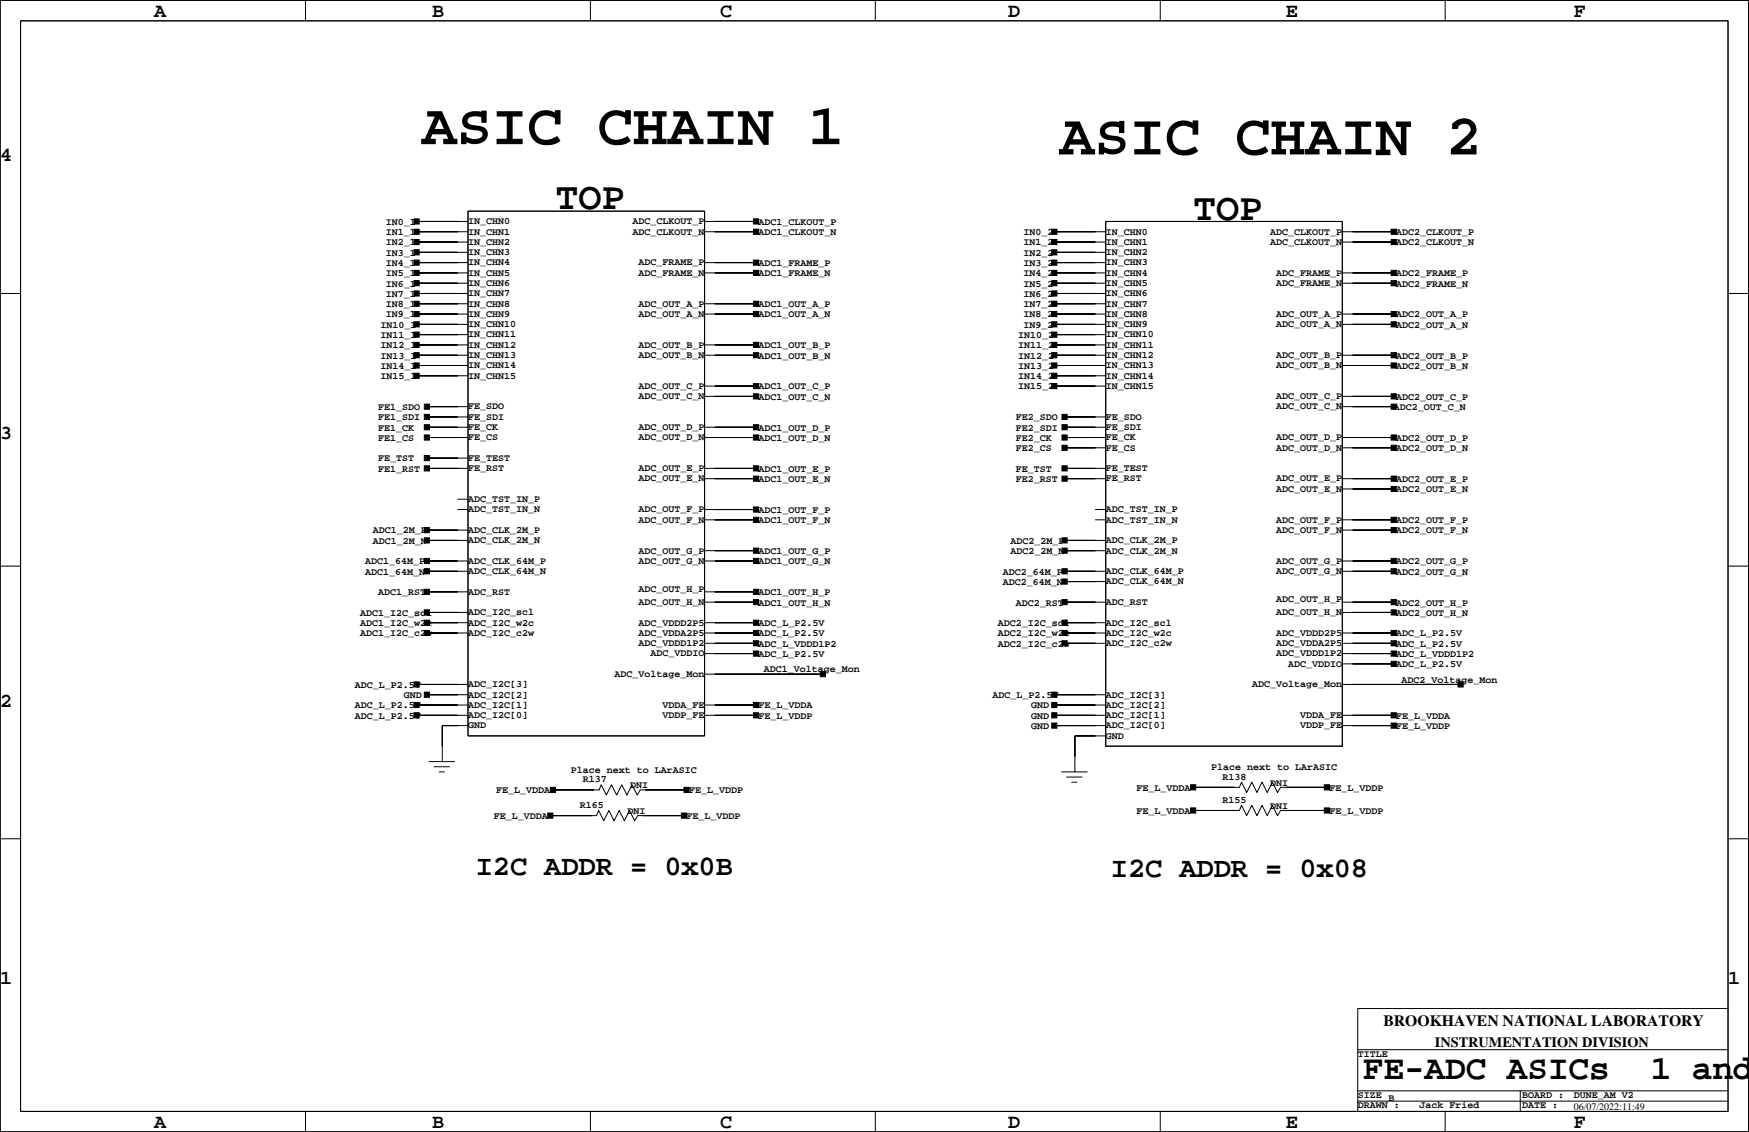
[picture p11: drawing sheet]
<svg xmlns="http://www.w3.org/2000/svg" width="432mm" height="279mm" viewBox="0 0 432 279" stroke-linecap="round" stroke-linejoin="round" font-family="sans-serif">
<defs><g id="words">
<g font-size="14.5">
<text x="104.1" y="35.6">ASIC CHAIN 1</text>
<text x="261.6" y="38.1">ASIC CHAIN 2</text>
</g>
<g font-size="9.5">
<text x="137.1" y="51.7">TOP</text>
<text x="294.6" y="54.2">TOP</text>
</g>
<g font-size="8.5">
<text x="336.5" y="266.3">FE-ADC ASICs</text>
<text x="407.6" y="266.3">1 and</text>
</g>
<g font-size="7.1">
<text x="117.4" y="215.9">I2C ADDR = 0x0B</text>
<text x="274.3" y="216.6">I2C ADDR = 0x08</text>
</g>
<g font-size="4.9">
<text x="38.1" y="4.3">A</text>
<text x="106.7" y="4.3">B</text>
<text x="177.8" y="4.3">C</text>
<text x="248.9" y="4.3">D</text>
<text x="317.4" y="4.3">E</text>
<text x="388.5" y="4.3">F</text>
<text x="0" y="39.8">4</text>
<text x="0" y="108.4">3</text>
<text x="0" y="174.4">2</text>
<text x="0" y="243">1</text>
<text x="426.6" y="243">1</text>
<text x="38.1" y="278.5">A</text>
<text x="106.7" y="278.5">B</text>
<text x="177.8" y="278.5">C</text>
<text x="248.9" y="278.5">D</text>
<text x="317.4" y="278.5">E</text>
<text x="388.5" y="278.5">F</text>
</g>
<text font-size="3.9" x="341.6" y="253.3">BROOKHAVEN NATIONAL LABORATORY</text>
<text font-size="3.5" x="354.2" y="258.5">INSTRUMENTATION DIVISION</text>
<g font-size="2.5">
<text x="95.2" y="55.5">IN0_1</text>
<text x="95.2" y="58">IN1_1</text>
<text x="115.5" y="57.9">IN_CHN1</text>
<text x="115.5" y="55.4">IN_CHN0</text>
<text x="156.2" y="57.9">ADC_CLKOUT_N</text>
<text x="156.2" y="55.4">ADC_CLKOUT_P</text>
<text x="187.3" y="55.5">ADC1_CLKOUT_P</text>
<text x="187.3" y="58">ADC1_CLKOUT_N</text>
<text x="252.7" y="58">IN0_2</text>
<text x="273" y="57.9">IN_CHN0</text>
<text x="313.6" y="57.9">ADC_CLKOUT_P</text>
<text x="344.7" y="58">ADC2_CLKOUT_P</text>
<text x="95.2" y="60.6">IN2_1</text>
<text x="95.2" y="65.6">IN4_1</text>
<text x="95.2" y="63.1">IN3_1</text>
<text x="115.5" y="65.5">IN_CHN4</text>
<text x="115.5" y="60.4">IN_CHN2</text>
<text x="115.5" y="63">IN_CHN3</text>
<text x="157.7" y="65.5">ADC_FRAME_P</text>
<text x="187.3" y="65.6">ADC1_FRAME_P</text>
<text x="252.7" y="63.1">IN2_2</text>
<text x="252.7" y="60.6">IN1_2</text>
<text x="252.7" y="65.6">IN3_2</text>
<text x="273" y="63">IN_CHN2</text>
<text x="273" y="65.5">IN_CHN3</text>
<text x="273" y="60.4">IN_CHN1</text>
<text x="313.6" y="60.4">ADC_CLKOUT_N</text>
<text x="344.7" y="60.6">ADC2_CLKOUT_N</text>
<text x="95.2" y="70.7">IN6_1</text>
<text x="95.2" y="68.2">IN5_1</text>
<text x="115.5" y="68.1">IN_CHN5</text>
<text x="115.5" y="70.6">IN_CHN6</text>
<text x="157.7" y="68.1">ADC_FRAME_N</text>
<text x="187.3" y="68.2">ADC1_FRAME_N</text>
<text x="252.7" y="70.7">IN5_2</text>
<text x="252.7" y="68.2">IN4_2</text>
<text x="273" y="70.6">IN_CHN5</text>
<text x="273" y="68.1">IN_CHN4</text>
<text x="315.1" y="70.6">ADC_FRAME_N</text>
<text x="315.1" y="68.1">ADC_FRAME_P</text>
<text x="344.7" y="68.2">ADC2_FRAME_P</text>
<text x="344.7" y="70.7">ADC2_FRAME_N</text>
<text x="95.2" y="75.8">IN8_1</text>
<text x="95.2" y="73.3">IN7_1</text>
<text x="115.5" y="73.1">IN_CHN7</text>
<text x="115.5" y="75.7">IN_CHN8</text>
<text x="157.7" y="75.7">ADC_OUT_A_P</text>
<text x="187.3" y="75.8">ADC1_OUT_A_P</text>
<text x="252.7" y="73.3">IN6_2</text>
<text x="252.7" y="75.8">IN7_2</text>
<text x="273" y="75.7">IN_CHN7</text>
<text x="273" y="73.1">IN_CHN6</text>
<text x="94" y="83.4">IN11_1</text>
<text x="94" y="80.9">IN10_1</text>
<text x="95.2" y="78.3">IN9_1</text>
<text x="115.5" y="78.2">IN_CHN9</text>
<text x="115.5" y="83.3">IN_CHN11</text>
<text x="115.5" y="80.7">IN_CHN10</text>
<text x="157.7" y="78.2">ADC_OUT_A_N</text>
<text x="187.3" y="78.3">ADC1_OUT_A_N</text>
<text x="251.4" y="83.4">IN10_2</text>
<text x="252.7" y="80.9">IN9_2</text>
<text x="252.7" y="78.3">IN8_2</text>
<text x="273" y="80.7">IN_CHN9</text>
<text x="273" y="83.3">IN_CHN10</text>
<text x="273" y="78.2">IN_CHN8</text>
<text x="315.1" y="80.7">ADC_OUT_A_N</text>
<text x="315.1" y="78.2">ADC_OUT_A_P</text>
<text x="344.7" y="78.3">ADC2_OUT_A_P</text>
<text x="344.7" y="80.9">ADC2_OUT_A_N</text>
<text x="94" y="88.5">IN13_1</text>
<text x="94" y="86">IN12_1</text>
<text x="115.5" y="85.8">IN_CHN12</text>
<text x="115.5" y="88.4">IN_CHN13</text>
<text x="157.7" y="88.4">ADC_OUT_B_N</text>
<text x="157.7" y="85.8">ADC_OUT_B_P</text>
<text x="187.3" y="86">ADC1_OUT_B_P</text>
<text x="187.3" y="88.5">ADC1_OUT_B_N</text>
<text x="251.4" y="88.5">IN12_2</text>
<text x="251.4" y="86">IN11_2</text>
<text x="273" y="88.4">IN_CHN12</text>
<text x="273" y="85.8">IN_CHN11</text>
<text x="315.1" y="88.4">ADC_OUT_B_P</text>
<text x="344.7" y="88.5">ADC2_OUT_B_P</text>
<text x="94" y="91">IN14_1</text>
<text x="94" y="93.6">IN15_1</text>
<text x="115.5" y="93.4">IN_CHN15</text>
<text x="115.5" y="90.9">IN_CHN14</text>
<text x="157.7" y="96">ADC_OUT_C_P</text>
<text x="251.4" y="93.6">IN14_2</text>
<text x="251.4" y="91">IN13_2</text>
<text x="273" y="90.9">IN_CHN13</text>
<text x="273" y="96">IN_CHN15</text>
<text x="273" y="93.4">IN_CHN14</text>
<text x="315.1" y="90.9">ADC_OUT_B_N</text>
<text x="344.7" y="91">ADC2_OUT_B_N</text>
<text x="93.3" y="101.2">FE1_SDO</text>
<text x="115.5" y="101.1">FE_SDO</text>
<text x="157.7" y="98.5">ADC_OUT_C_N</text>
<text x="187.3" y="96.1">ADC1_OUT_C_P</text>
<text x="187.3" y="98.7">ADC1_OUT_C_N</text>
<text x="251.4" y="96.1">IN15_2</text>
<text x="315.1" y="101.1">ADC_OUT_C_N</text>
<text x="315.1" y="98.5">ADC_OUT_C_P</text>
<text x="344.1" y="101.2">ADC2_OUT_C_N</text>
<text x="344.7" y="98.7">ADC2_OUT_C_P</text>
<text x="93.3" y="103.7">FE1_SDI</text>
<text x="93.3" y="106.3">FE1_CK</text>
<text x="115.5" y="106.1">FE_CK</text>
<text x="115.5" y="103.6">FE_SDI</text>
<text x="157.7" y="106.1">ADC_OUT_D_P</text>
<text x="187.3" y="106.3">ADC1_OUT_D_P</text>
<text x="250.8" y="103.7">FE2_SDO</text>
<text x="250.8" y="106.3">FE2_SDI</text>
<text x="273" y="106.1">FE_SDI</text>
<text x="273" y="103.6">FE_SDO</text>
<text x="93.3" y="108.8">FE1_CS</text>
<text x="93.3" y="113.9">FE_TST</text>
<text x="115.5" y="108.7">FE_CS</text>
<text x="115.5" y="113.8">FE_TEST</text>
<text x="157.7" y="108.7">ADC_OUT_D_N</text>
<text x="187.3" y="108.8">ADC1_OUT_D_N</text>
<text x="250.8" y="108.8">FE2_CK</text>
<text x="250.8" y="111.4">FE2_CS</text>
<text x="273" y="111.2">FE_CS</text>
<text x="273" y="108.7">FE_CK</text>
<text x="315.1" y="111.2">ADC_OUT_D_N</text>
<text x="315.1" y="108.7">ADC_OUT_D_P</text>
<text x="344.7" y="108.8">ADC2_OUT_D_P</text>
<text x="344.7" y="111.4">ADC2_OUT_D_N</text>
<text x="93.3" y="116.4">FE1_RST</text>
<text x="115.5" y="116.3">FE_RST</text>
<text x="157.7" y="118.8">ADC_OUT_E_N</text>
<text x="157.7" y="116.3">ADC_OUT_E_P</text>
<text x="187.3" y="116.4">ADC1_OUT_E_P</text>
<text x="187.3" y="119">ADC1_OUT_E_N</text>
<text x="250.8" y="119">FE2_RST</text>
<text x="250.8" y="116.4">FE_TST</text>
<text x="273" y="118.8">FE_RST</text>
<text x="273" y="116.3">FE_TEST</text>
<text x="315.1" y="118.8">ADC_OUT_E_P</text>
<text x="344.7" y="119">ADC2_OUT_E_P</text>
<text x="115.5" y="123.9">ADC_TST_IN_P</text>
<text x="315.1" y="121.4">ADC_OUT_E_N</text>
<text x="344.7" y="121.5">ADC2_OUT_E_N</text>
<text x="92.1" y="131.7">ADC1_2M_P</text>
<text x="115.5" y="131.5">ADC_CLK_2M_P</text>
<text x="115.5" y="126.5">ADC_TST_IN_N</text>
<text x="157.7" y="129">ADC_OUT_F_N</text>
<text x="157.7" y="126.5">ADC_OUT_F_P</text>
<text x="187.3" y="126.6">ADC1_OUT_F_P</text>
<text x="187.3" y="129.1">ADC1_OUT_F_N</text>
<text x="273" y="126.5">ADC_TST_IN_P</text>
<text x="273" y="129">ADC_TST_IN_N</text>
<text x="315.1" y="131.5">ADC_OUT_F_N</text>
<text x="315.1" y="129">ADC_OUT_F_P</text>
<text x="344.7" y="129.1">ADC2_OUT_F_P</text>
<text x="344.7" y="131.7">ADC2_OUT_F_N</text>
<text x="92.1" y="134.2">ADC1_2M_N</text>
<text x="115.5" y="134.1">ADC_CLK_2M_N</text>
<text x="157.7" y="136.6">ADC_OUT_G_P</text>
<text x="187.3" y="136.8">ADC1_OUT_G_P</text>
<text x="249.5" y="134.2">ADC2_2M_P</text>
<text x="249.5" y="136.8">ADC2_2M_N</text>
<text x="273" y="134.1">ADC_CLK_2M_P</text>
<text x="273" y="136.6">ADC_CLK_2M_N</text>
<text x="90.1" y="139.3">ADC1_64M_P</text>
<text x="90.1" y="141.8">ADC1_64M_N</text>
<text x="115.5" y="139.2">ADC_CLK_64M_P</text>
<text x="115.5" y="141.7">ADC_CLK_64M_N</text>
<text x="157.7" y="139.2">ADC_OUT_G_N</text>
<text x="187.3" y="139.3">ADC1_OUT_G_N</text>
<text x="247.6" y="141.8">ADC2_64M_P</text>
<text x="273" y="141.7">ADC_CLK_64M_P</text>
<text x="315.1" y="141.7">ADC_OUT_G_N</text>
<text x="315.1" y="139.2">ADC_OUT_G_P</text>
<text x="344.7" y="139.3">ADC2_OUT_G_P</text>
<text x="344.7" y="141.8">ADC2_OUT_G_N</text>
<text x="93.3" y="146.9">ADC1_RST</text>
<text x="115.5" y="146.8">ADC_RST</text>
<text x="157.7" y="149.3">ADC_OUT_H_N</text>
<text x="157.7" y="146.1">ADC_OUT_H_P</text>
<text x="187.3" y="146.9">ADC1_OUT_H_P</text>
<text x="187.3" y="149.4">ADC1_OUT_H_N</text>
<text x="247.6" y="144.4">ADC2_64M_N</text>
<text x="250.8" y="149.4">ADC2_RST</text>
<text x="273" y="149.3">ADC_RST</text>
<text x="273" y="144.2">ADC_CLK_64M_N</text>
<text x="315.1" y="148.7">ADC_OUT_H_P</text>
<text x="344.7" y="149.4">ADC2_OUT_H_P</text>
<text x="88.9" y="152">ADC1_I2C_scl</text>
<text x="88.9" y="154.5">ADC1_I2C_w2c</text>
<text x="115.5" y="151.9">ADC_I2C_scl</text>
<text x="115.5" y="154.4">ADC_I2C_w2c</text>
<text x="157.7" y="154.4">ADC_VDDD2P5</text>
<text x="187.3" y="154.5">ADC_L_P2.5V</text>
<text x="246.3" y="154.5">ADC2_I2C_scl</text>
<text x="273" y="154.4">ADC_I2C_scl</text>
<text x="315.1" y="151.9">ADC_OUT_H_N</text>
<text x="344.7" y="152">ADC2_OUT_H_N</text>
<text x="88.9" y="157.1">ADC1_I2C_c2w</text>
<text x="115.5" y="156.9">ADC_I2C_c2w</text>
<text x="157.7" y="156.9">ADC_VDDA2P5</text>
<text x="157.7" y="159.5">ADC_VDDD1P2</text>
<text x="187.3" y="159.6">ADC_L_VDDD1P2</text>
<text x="187.3" y="157.1">ADC_L_P2.5V</text>
<text x="246.3" y="157.1">ADC2_I2C_w2c</text>
<text x="246.3" y="159.6">ADC2_I2C_c2w</text>
<text x="273" y="159.5">ADC_I2C_c2w</text>
<text x="273" y="156.9">ADC_I2C_w2c</text>
<text x="315.1" y="159.5">ADC_VDDA2P5</text>
<text x="315.1" y="156.9">ADC_VDDD2P5</text>
<text x="344.7" y="157.1">ADC_L_P2.5V</text>
<text x="344.7" y="159.6">ADC_L_P2.5V</text>
<text x="151.7" y="167.1">ADC_Voltage_Mon</text>
<text x="160.6" y="162">ADC_VDDIO</text>
<text x="187.3" y="162.1">ADC_L_P2.5V</text>
<text x="188.6" y="166">ADC1_Voltage_Mon</text>
<text x="315.1" y="162">ADC_VDDD1P2</text>
<text x="318.1" y="164.6">ADC_VDDIO</text>
<text x="344.7" y="162.1">ADC_L_VDDD1P2</text>
<text x="344.7" y="164.7">ADC_L_P2.5V</text>
<text x="87.6" y="169.8">ADC_L_P2.5V</text>
<text x="99.7" y="172.3">GND</text>
<text x="115.5" y="172.2">ADC_I2C[2]</text>
<text x="115.5" y="169.6">ADC_I2C[3]</text>
<text x="245.1" y="172.3">ADC_L_P2.5V</text>
<text x="273" y="172.2">ADC_I2C[3]</text>
<text x="309.2" y="169.6">ADC_Voltage_Mon</text>
<text x="346" y="168.5">ADC2_Voltage_Mon</text>
<text x="87.6" y="174.8">ADC_L_P2.5V</text>
<text x="87.6" y="177.4">ADC_L_P2.5V</text>
<text x="115.5" y="174.7">ADC_I2C[1]</text>
<text x="115.5" y="177.2">ADC_I2C[0]</text>
<text x="115.5" y="179.8">GND</text>
<text x="163.6" y="174.7">VDDA_FE</text>
<text x="163.6" y="177.2">VDDP_FE</text>
<text x="187.3" y="174.8">FE_L_VDDA</text>
<text x="187.3" y="177.4">FE_L_VDDP</text>
<text x="254.6" y="177.4">GND</text>
<text x="254.6" y="174.8">GND</text>
<text x="254.6" y="179.9">GND</text>
<text x="273" y="174.7">ADC_I2C[2]</text>
<text x="273" y="177.2">ADC_I2C[1]</text>
<text x="273" y="179.8">ADC_I2C[0]</text>
<text x="321" y="177.2">VDDA_FE</text>
<text x="321" y="179.8">VDDP_FE</text>
<text x="344.7" y="177.4">FE_L_VDDA</text>
<text x="344.7" y="179.9">FE_L_VDDP</text>
<text x="273" y="182.3">GND</text>
<text x="140.9" y="190.7">Place next to LArASIC</text>
<text x="299" y="190.1">Place next to LArASIC</text>
<text x="122.5" y="195.8">FE_L_VDDA</text>
<text x="143.9" y="193">R137</text>
<text x="155.5" y="194.5">DNI</text>
<text x="170.1" y="195.8">FE_L_VDDP</text>
<text x="280.6" y="195.2">FE_L_VDDA</text>
<text x="301.9" y="192.5">R138</text>
<text x="313.6" y="193.9">DNI</text>
<text x="328.2" y="195.2">FE_L_VDDP</text>
<text x="121.9" y="202.1">FE_L_VDDA</text>
<text x="143.1" y="199.4">R165</text>
<text x="154.9" y="200.9">DNI</text>
<text x="169.5" y="202.1">FE_L_VDDP</text>
<text x="280.6" y="200.9">FE_L_VDDA</text>
<text x="301.9" y="198.1">R155</text>
<text x="313.6" y="199.6">DNI</text>
<text x="328.2" y="200.9">FE_L_VDDP</text>
<text x="335.2" y="260.8">TITLE</text>
<text x="335.2" y="271">SIZE</text>
<text x="335.2" y="273.5">DRAWN :</text>
<text x="342.8" y="271.9">B</text>
<text x="350.4" y="273.5">Jack Fried</text>
<text x="375.8" y="273.5">DATE :</text>
<text x="375.8" y="271">BOARD :</text>
<text x="388.5" y="271">DUNE_AM V2</text>
<text x="388.5" y="273.9">06/07/2022:11:49</text>
</g>
</g></defs>
<g fill="none" stroke="#000" stroke-width=".25">
<path d="M0 .1h431.7v279.3h-431.7zM5.1 5.1h421.5v269.2h-421.5zM75.4 .1v5M145.8 .1v5M216.1 .1v5M286.4 .1v5M356.8 .1v5M102.8 54.7h12.7M102.8 59.7h12.7M102.8 57.2h12.7M115.5 52.1h58.5v129.5h-58.5zM174 54.7h12.6"/>
<path d="M174 57.2h12.6M260.3 59.7h12.7M260.3 57.2h12.7M273 54.7h58.4v129.5h-58.4zM331.4 59.7h12.7M331.4 57.2h12.7M0 72.4h5.1M102.8 72.4h12.7M102.8 77.5h12.7M102.8 75h12.7M102.8 69.9h12.7M102.8 67.4h12.7"/>
<path d="M102.8 64.8h12.7M102.8 62.3h12.7M174 77.5h12.6M174 75h12.6M174 67.4h12.6M174 64.8h12.6M260.3 72.4h12.7M260.3 77.5h12.7M260.3 75h12.7M260.3 69.9h12.7M260.3 67.4h12.7M260.3 64.8h12.7"/>
<path d="M260.3 62.3h12.7M331.4 77.5h12.7M331.4 69.9h12.7M331.4 67.4h12.7M426.6 72.4h5.1M102.8 90.2h12.7M102.8 87.7h12.7M102.8 85.1h12.7M102.8 82.6h12.7M102.8 80.1h12.7M102.8 92.8h12.7M174 87.7h12.6"/>
<path d="M174 85.1h12.6M174 95.3h12.6M174 97.8h12.6M260.3 90.2h12.7M260.3 87.7h12.7M260.3 85.1h12.7M260.3 82.6h12.7M260.3 80.1h12.7M260.3 92.8h12.7M260.3 95.3h12.7M331.4 90.2h12.7M331.4 87.7h12.7"/>
<path d="M331.4 80.1h12.7M331.4 97.8h12.7M105.4 100.4h10.1M105.4 102.9h10.1M105.4 105.4h10.1M105.4 108h10.1M105.4 115.6h10.1M105.4 113.1h10.1M174 105.4h12.6M174 108h12.6M174 115.6h12.6M174 118.1h12.6"/>
<path d="M262.8 102.9h10.2M262.8 105.4h10.2M262.8 108h10.2M262.8 115.6h10.2M262.8 118.1h10.2M262.8 110.5h10.2M331.4 100.4h12.7M331.4 108h12.7M331.4 118.1h12.7M331.4 110.5h12.7M0 139.7h5.1M105.4 130.8h10.1"/>
<path d="M105.4 133.4h10.1M105.4 138.5h10.1M113 125.8h2.5M113 123.2h2.5M174 138.5h12.6M174 125.8h12.6M174 128.3h12.6M174 135.9h12.6M262.8 133.4h10.2M262.8 135.9h10.2M270.4 125.8h2.6M270.4 128.3h2.6"/>
<path d="M331.4 130.8h12.7M331.4 138.5h12.7M331.4 128.3h12.7M331.4 120.7h12.7M426.6 139.7h5.1M105.4 146.1h10.1M105.4 151.2h10.1M105.4 153.7h10.1M105.4 156.2h10.1M105.4 141h10.1M174 146.1h12.6M174 153.7h12.6"/>
<path d="M174 156.2h12.6M174 148.6h12.6M174 158.8h12.6M262.8 153.7h10.2M262.8 156.2h10.2M262.8 141h10.2M262.8 148.6h10.2M262.8 158.8h10.2M262.8 143.5h10.2M331.4 151.2h12.7M331.4 156.2h12.7M331.4 141h12.7"/>
<path d="M331.4 148.6h12.7M331.4 158.8h12.7M102.8 174h12.7M102.8 176.6h12.7M102.8 168.9h12.7M105.4 171.5h10.1M115.5 179.1h-6.3v8.9M174 174h12.6M174 176.6h12.6M174 161.3h12.6M174 166.4h29.2M260.3 179.1h12.7"/>
<path d="M260.3 174h12.7M260.3 176.6h12.7M260.3 171.5h12.7M331.4 179.1h12.7M331.4 176.6h12.7M331.4 161.3h12.7M331.4 168.9h29.2M331.4 163.9h12.7M105.9 188h6.3M107.2 189.3h3.8M108.4 190.5h1.3M136.5 195h11.4l.5-1.3 1.3 2.5 1.3-2.5 1.2 2.5 1.3-2.5 1.3 2.5 1.2-2.5 1.3 2.5 .8-1.2h11.4"/>
<path d="M262.1 190.5h6.3M263.3 191.8h3.8M264.6 193.1h1.3M273 181.6h-7.6v8.9M294.6 194.3h11.4l.5-1.2 1.3 2.5 1.2-2.5 1.3 2.5 1.3-2.5 1.3 2.5 1.2-2.5 1.3 2.5 .8-1.3h11.4M0 207h5.1M135.9 201.3h11.4l.5-1.3 1.3 2.6 1.2-2.6 1.3 2.6 1.3-2.6 1.2 2.6 1.3-2.6 1.3 2.6 .7-1.3h11.5M294.6 200h11.4l.5-1.2 1.3 2.5 1.2-2.5 1.3 2.5 1.3-2.5 1.3 2.5 1.2-2.5 1.3 2.5 .8-1.3h11.4M426.6 207h5.1M335.2 259.1h91.4M426.6 248.9h-91.4v25.4M75.4 274.3v5.1"/>
<path d="M145.8 274.3v5.1M216.1 274.3v5.1M286.4 274.3v5.1M335.2 269.2h91.4M335.2 271.8h91.4M356.8 274.3v5.1M375.3 269.2v5.1"/>
</g>
<g fill="#000" stroke="#000" stroke-width=".25">
<path d="M102.2 54h1.3v1.3h-1.3z" fill-rule="evenodd"/>
<path d="M102.2 56.6h1.3v1.2h-1.3z" fill-rule="evenodd"/>
<path d="M102.8 54.7h10.2z" fill-rule="evenodd"/>
<path d="M102.8 59.7h10.2z" fill-rule="evenodd"/>
<path d="M102.8 57.2h10.2z" fill-rule="evenodd"/>
<path d="M186 54h1.3v1.3h-1.3z" fill-rule="evenodd"/>
<path d="M186 56.6h1.3v1.2h-1.3z" fill-rule="evenodd"/>
<path d="M176.5 54.7h10.1z" fill-rule="evenodd"/>
<path d="M176.5 57.2h10.1z" fill-rule="evenodd"/>
<path d="M259.7 56.6h1.2v1.2h-1.2z" fill-rule="evenodd"/>
<path d="M260.3 57.2h10.1z" fill-rule="evenodd"/>
<path d="M260.3 59.7h10.1z" fill-rule="evenodd"/>
<path d="M343.5 56.6h1.2v1.2h-1.2z" fill-rule="evenodd"/>
<path d="M333.9 57.2h10.2z" fill-rule="evenodd"/>
<path d="M333.9 59.7h10.2z" fill-rule="evenodd"/>
<path d="M102.2 76.9h1.3v1.3h-1.3z" fill-rule="evenodd"/>
<path d="M102.2 74.3h1.3v1.3h-1.3z" fill-rule="evenodd"/>
<path d="M102.2 59.1h1.3v1.3h-1.3z" fill-rule="evenodd"/>
<path d="M102.2 69.3h1.3v1.2h-1.3z" fill-rule="evenodd"/>
<path d="M102.2 66.7h1.3v1.3h-1.3z" fill-rule="evenodd"/>
<path d="M102.2 64.2h1.3v1.3h-1.3z" fill-rule="evenodd"/>
<path d="M102.2 61.6h1.3v1.3h-1.3z" fill-rule="evenodd"/>
<path d="M102.2 71.8h1.3v1.3h-1.3z" fill-rule="evenodd"/>
<path d="M102.8 77.5h10.2z" fill-rule="evenodd"/>
<path d="M102.8 75h10.2z" fill-rule="evenodd"/>
<path d="M102.8 69.9h10.2z" fill-rule="evenodd"/>
<path d="M102.8 67.4h10.2z" fill-rule="evenodd"/>
<path d="M102.8 64.8h10.2z" fill-rule="evenodd"/>
<path d="M102.8 62.3h10.2z" fill-rule="evenodd"/>
<path d="M102.8 72.4h10.2z" fill-rule="evenodd"/>
<path d="M186 64.2h1.3v1.3h-1.3z" fill-rule="evenodd"/>
<path d="M186 66.7h1.3v1.3h-1.3z" fill-rule="evenodd"/>
<path d="M186 74.3h1.3v1.3h-1.3z" fill-rule="evenodd"/>
<path d="M186 76.9h1.3v1.3h-1.3z" fill-rule="evenodd"/>
<path d="M176.5 64.8h10.1z" fill-rule="evenodd"/>
<path d="M176.5 67.4h10.1z" fill-rule="evenodd"/>
<path d="M176.5 75h10.1z" fill-rule="evenodd"/>
<path d="M176.5 77.5h10.1z" fill-rule="evenodd"/>
<path d="M259.7 76.9h1.2v1.3h-1.2z" fill-rule="evenodd"/>
<path d="M259.7 61.6h1.2v1.3h-1.2z" fill-rule="evenodd"/>
<path d="M259.7 59.1h1.2v1.3h-1.2z" fill-rule="evenodd"/>
<path d="M259.7 71.8h1.2v1.3h-1.2z" fill-rule="evenodd"/>
<path d="M259.7 69.3h1.2v1.2h-1.2z" fill-rule="evenodd"/>
<path d="M259.7 66.7h1.2v1.3h-1.2z" fill-rule="evenodd"/>
<path d="M259.7 64.2h1.2v1.3h-1.2z" fill-rule="evenodd"/>
<path d="M259.7 74.3h1.2v1.3h-1.2z" fill-rule="evenodd"/>
<path d="M260.3 77.5h10.1z" fill-rule="evenodd"/>
<path d="M260.3 62.3h10.1z" fill-rule="evenodd"/>
<path d="M260.3 72.4h10.1z" fill-rule="evenodd"/>
<path d="M260.3 69.9h10.1z" fill-rule="evenodd"/>
<path d="M260.3 67.4h10.1z" fill-rule="evenodd"/>
<path d="M260.3 64.8h10.1z" fill-rule="evenodd"/>
<path d="M260.3 75h10.1z" fill-rule="evenodd"/>
<path d="M343.5 59.1h1.2v1.3h-1.2z" fill-rule="evenodd"/>
<path d="M343.5 66.7h1.2v1.3h-1.2z" fill-rule="evenodd"/>
<path d="M343.5 69.3h1.2v1.2h-1.2z" fill-rule="evenodd"/>
<path d="M343.5 76.9h1.2v1.3h-1.2z" fill-rule="evenodd"/>
<path d="M333.9 67.4h10.2z" fill-rule="evenodd"/>
<path d="M333.9 69.9h10.2z" fill-rule="evenodd"/>
<path d="M333.9 77.5h10.2z" fill-rule="evenodd"/>
<path d="M102.2 89.6h1.3v1.2h-1.3z" fill-rule="evenodd"/>
<path d="M102.2 87h1.3v1.3h-1.3z" fill-rule="evenodd"/>
<path d="M102.2 84.5h1.3v1.3h-1.3z" fill-rule="evenodd"/>
<path d="M102.2 82h1.3v1.2h-1.3z" fill-rule="evenodd"/>
<path d="M102.2 79.4h1.3v1.3h-1.3z" fill-rule="evenodd"/>
<path d="M102.2 92.1h1.3v1.3h-1.3z" fill-rule="evenodd"/>
<path d="M102.8 90.2h10.2z" fill-rule="evenodd"/>
<path d="M102.8 87.7h10.2z" fill-rule="evenodd"/>
<path d="M102.8 85.1h10.2z" fill-rule="evenodd"/>
<path d="M102.8 82.6h10.2z" fill-rule="evenodd"/>
<path d="M102.8 80.1h10.2z" fill-rule="evenodd"/>
<path d="M102.8 92.8h10.2z" fill-rule="evenodd"/>
<path d="M186 84.5h1.3v1.3h-1.3z" fill-rule="evenodd"/>
<path d="M186 87h1.3v1.3h-1.3z" fill-rule="evenodd"/>
<path d="M186 94.7h1.3v1.2h-1.3z" fill-rule="evenodd"/>
<path d="M186 97.2h1.3v1.3h-1.3z" fill-rule="evenodd"/>
<path d="M176.5 85.1h10.1z" fill-rule="evenodd"/>
<path d="M176.5 87.7h10.1z" fill-rule="evenodd"/>
<path d="M176.5 95.3h10.1z" fill-rule="evenodd"/>
<path d="M176.5 97.8h10.1z" fill-rule="evenodd"/>
<path d="M259.7 92.1h1.2v1.3h-1.2z" fill-rule="evenodd"/>
<path d="M259.7 89.6h1.2v1.2h-1.2z" fill-rule="evenodd"/>
<path d="M259.7 87h1.2v1.3h-1.2z" fill-rule="evenodd"/>
<path d="M259.7 84.5h1.2v1.3h-1.2z" fill-rule="evenodd"/>
<path d="M259.7 82h1.2v1.2h-1.2z" fill-rule="evenodd"/>
<path d="M259.7 79.4h1.2v1.3h-1.2z" fill-rule="evenodd"/>
<path d="M259.7 94.7h1.2v1.2h-1.2z" fill-rule="evenodd"/>
<path d="M260.3 92.8h10.1z" fill-rule="evenodd"/>
<path d="M260.3 90.2h10.1z" fill-rule="evenodd"/>
<path d="M260.3 87.7h10.1z" fill-rule="evenodd"/>
<path d="M260.3 85.1h10.1z" fill-rule="evenodd"/>
<path d="M260.3 82.6h10.1z" fill-rule="evenodd"/>
<path d="M260.3 80.1h10.1z" fill-rule="evenodd"/>
<path d="M260.3 95.3h10.1z" fill-rule="evenodd"/>
<path d="M343.5 79.4h1.2v1.3h-1.2z" fill-rule="evenodd"/>
<path d="M343.5 87h1.2v1.3h-1.2z" fill-rule="evenodd"/>
<path d="M343.5 89.6h1.2v1.2h-1.2z" fill-rule="evenodd"/>
<path d="M343.5 97.2h1.2v1.3h-1.2z" fill-rule="evenodd"/>
<path d="M333.9 80.1h10.2z" fill-rule="evenodd"/>
<path d="M333.9 87.7h10.2z" fill-rule="evenodd"/>
<path d="M333.9 90.2h10.2z" fill-rule="evenodd"/>
<path d="M333.9 97.8h10.2z" fill-rule="evenodd"/>
<path d="M104.8 99.7h1.2v1.3h-1.2z" fill-rule="evenodd"/>
<path d="M104.8 102.3h1.2v1.2h-1.2z" fill-rule="evenodd"/>
<path d="M104.8 104.8h1.2v1.3h-1.2z" fill-rule="evenodd"/>
<path d="M104.8 107.4h1.2v1.2h-1.2z" fill-rule="evenodd"/>
<path d="M104.8 115h1.2v1.2h-1.2z" fill-rule="evenodd"/>
<path d="M104.8 112.4h1.2v1.3h-1.2z" fill-rule="evenodd"/>
<path d="M105.4 100.4h7.6z" fill-rule="evenodd"/>
<path d="M105.4 102.9h7.6z" fill-rule="evenodd"/>
<path d="M105.4 105.4h7.6z" fill-rule="evenodd"/>
<path d="M105.4 108h7.6z" fill-rule="evenodd"/>
<path d="M105.4 115.6h7.6z" fill-rule="evenodd"/>
<path d="M105.4 113.1h7.6z" fill-rule="evenodd"/>
<path d="M186 104.8h1.3v1.3h-1.3z" fill-rule="evenodd"/>
<path d="M186 107.4h1.3v1.2h-1.3z" fill-rule="evenodd"/>
<path d="M186 115h1.3v1.2h-1.3z" fill-rule="evenodd"/>
<path d="M186 117.5h1.3v1.3h-1.3z" fill-rule="evenodd"/>
<path d="M176.5 105.4h10.1z" fill-rule="evenodd"/>
<path d="M176.5 108h10.1z" fill-rule="evenodd"/>
<path d="M176.5 115.6h10.1z" fill-rule="evenodd"/>
<path d="M176.5 118.1h10.1z" fill-rule="evenodd"/>
<path d="M262.2 102.3h1.3v1.2h-1.3z" fill-rule="evenodd"/>
<path d="M262.2 104.8h1.3v1.3h-1.3z" fill-rule="evenodd"/>
<path d="M262.2 107.4h1.3v1.2h-1.3z" fill-rule="evenodd"/>
<path d="M262.2 109.9h1.3v1.3h-1.3z" fill-rule="evenodd"/>
<path d="M262.2 117.5h1.3v1.3h-1.3z" fill-rule="evenodd"/>
<path d="M262.2 115h1.3v1.2h-1.3z" fill-rule="evenodd"/>
<path d="M262.8 102.9h7.6z" fill-rule="evenodd"/>
<path d="M262.8 105.4h7.6z" fill-rule="evenodd"/>
<path d="M262.8 108h7.6z" fill-rule="evenodd"/>
<path d="M262.8 110.5h7.6z" fill-rule="evenodd"/>
<path d="M262.8 118.1h7.6z" fill-rule="evenodd"/>
<path d="M262.8 115.6h7.6z" fill-rule="evenodd"/>
<path d="M343.5 99.7h1.2v1.3h-1.2z" fill-rule="evenodd"/>
<path d="M343.5 107.4h1.2v1.2h-1.2z" fill-rule="evenodd"/>
<path d="M343.5 109.9h1.2v1.3h-1.2z" fill-rule="evenodd"/>
<path d="M343.5 117.5h1.2v1.3h-1.2z" fill-rule="evenodd"/>
<path d="M333.9 100.4h10.2z" fill-rule="evenodd"/>
<path d="M333.9 108h10.2z" fill-rule="evenodd"/>
<path d="M333.9 110.5h10.2z" fill-rule="evenodd"/>
<path d="M333.9 118.1h10.2z" fill-rule="evenodd"/>
<path d="M104.8 130.2h1.2v1.3h-1.2z" fill-rule="evenodd"/>
<path d="M104.8 132.7h1.2v1.3h-1.2z" fill-rule="evenodd"/>
<path d="M104.8 137.8h1.2v1.3h-1.2z" fill-rule="evenodd"/>
<path d="M105.4 130.8h7.6z" fill-rule="evenodd"/>
<path d="M105.4 133.4h7.6z" fill-rule="evenodd"/>
<path d="M105.4 138.5h7.6z" fill-rule="evenodd"/>
<path d="M186 125.1h1.3v1.3h-1.3z" fill-rule="evenodd"/>
<path d="M186 127.7h1.3v1.2h-1.3z" fill-rule="evenodd"/>
<path d="M186 135.3h1.3v1.3h-1.3z" fill-rule="evenodd"/>
<path d="M186 137.8h1.3v1.3h-1.3z" fill-rule="evenodd"/>
<path d="M176.5 125.8h10.1z" fill-rule="evenodd"/>
<path d="M176.5 128.3h10.1z" fill-rule="evenodd"/>
<path d="M176.5 135.9h10.1z" fill-rule="evenodd"/>
<path d="M176.5 138.5h10.1z" fill-rule="evenodd"/>
<path d="M262.2 132.7h1.3v1.3h-1.3z" fill-rule="evenodd"/>
<path d="M262.2 135.3h1.3v1.3h-1.3z" fill-rule="evenodd"/>
<path d="M262.8 133.4h7.6z" fill-rule="evenodd"/>
<path d="M262.8 135.9h7.6z" fill-rule="evenodd"/>
<path d="M343.5 120.1h1.2v1.2h-1.2z" fill-rule="evenodd"/>
<path d="M343.5 127.7h1.2v1.2h-1.2z" fill-rule="evenodd"/>
<path d="M343.5 130.2h1.2v1.3h-1.2z" fill-rule="evenodd"/>
<path d="M343.5 137.8h1.2v1.3h-1.2z" fill-rule="evenodd"/>
<path d="M333.9 120.7h10.2z" fill-rule="evenodd"/>
<path d="M333.9 128.3h10.2z" fill-rule="evenodd"/>
<path d="M333.9 130.8h10.2z" fill-rule="evenodd"/>
<path d="M333.9 138.5h10.2z" fill-rule="evenodd"/>
<path d="M104.8 145.4h1.2v1.3h-1.2z" fill-rule="evenodd"/>
<path d="M104.8 150.5h1.2v1.3h-1.2z" fill-rule="evenodd"/>
<path d="M104.8 153.1h1.2v1.2h-1.2z" fill-rule="evenodd"/>
<path d="M104.8 155.6h1.2v1.3h-1.2z" fill-rule="evenodd"/>
<path d="M104.8 140.4h1.2v1.2h-1.2z" fill-rule="evenodd"/>
<path d="M105.4 146.1h7.6z" fill-rule="evenodd"/>
<path d="M105.4 151.2h7.6z" fill-rule="evenodd"/>
<path d="M105.4 153.7h7.6z" fill-rule="evenodd"/>
<path d="M105.4 156.2h7.6z" fill-rule="evenodd"/>
<path d="M105.4 141h7.6z" fill-rule="evenodd"/>
<path d="M186 145.4h1.3v1.3h-1.3z" fill-rule="evenodd"/>
<path d="M186 148h1.3v1.3h-1.3z" fill-rule="evenodd"/>
<path d="M186 158.1h1.3v1.3h-1.3z" fill-rule="evenodd"/>
<path d="M186 153.1h1.3v1.2h-1.3z" fill-rule="evenodd"/>
<path d="M186 155.6h1.3v1.3h-1.3z" fill-rule="evenodd"/>
<path d="M176.5 146.1h10.1z" fill-rule="evenodd"/>
<path d="M176.5 148.6h10.1z" fill-rule="evenodd"/>
<path d="M176.5 158.8h10.1z" fill-rule="evenodd"/>
<path d="M176.5 153.7h10.1z" fill-rule="evenodd"/>
<path d="M176.5 156.2h10.1z" fill-rule="evenodd"/>
<path d="M262.2 148h1.3v1.3h-1.3z" fill-rule="evenodd"/>
<path d="M262.2 153.1h1.3v1.2h-1.3z" fill-rule="evenodd"/>
<path d="M262.2 155.6h1.3v1.3h-1.3z" fill-rule="evenodd"/>
<path d="M262.2 158.1h1.3v1.3h-1.3z" fill-rule="evenodd"/>
<path d="M262.2 140.4h1.3v1.2h-1.3z" fill-rule="evenodd"/>
<path d="M262.2 142.9h1.3v1.3h-1.3z" fill-rule="evenodd"/>
<path d="M262.8 148.6h7.6z" fill-rule="evenodd"/>
<path d="M262.8 153.7h7.6z" fill-rule="evenodd"/>
<path d="M262.8 156.2h7.6z" fill-rule="evenodd"/>
<path d="M262.8 158.8h7.6z" fill-rule="evenodd"/>
<path d="M262.8 141h7.6z" fill-rule="evenodd"/>
<path d="M262.8 143.5h7.6z" fill-rule="evenodd"/>
<path d="M343.5 140.4h1.2v1.2h-1.2z" fill-rule="evenodd"/>
<path d="M343.5 148h1.2v1.3h-1.2z" fill-rule="evenodd"/>
<path d="M343.5 150.5h1.2v1.3h-1.2z" fill-rule="evenodd"/>
<path d="M343.5 155.6h1.2v1.3h-1.2z" fill-rule="evenodd"/>
<path d="M343.5 158.1h1.2v1.3h-1.2z" fill-rule="evenodd"/>
<path d="M333.9 141h10.2z" fill-rule="evenodd"/>
<path d="M333.9 148.6h10.2z" fill-rule="evenodd"/>
<path d="M333.9 151.2h10.2z" fill-rule="evenodd"/>
<path d="M333.9 156.2h10.2z" fill-rule="evenodd"/>
<path d="M333.9 158.8h10.2z" fill-rule="evenodd"/>
<path d="M102.2 168.3h1.3v1.3h-1.3z" fill-rule="evenodd"/>
<path d="M102.2 173.4h1.3v1.2h-1.3z" fill-rule="evenodd"/>
<path d="M102.2 175.9h1.3v1.3h-1.3z" fill-rule="evenodd"/>
<path d="M104.8 170.8h1.2v1.3h-1.2z" fill-rule="evenodd"/>
<path d="M109.2 179.1v5.1z" fill-rule="evenodd"/>
<path d="M109.2 179.1h3.8z" fill-rule="evenodd"/>
<path d="M102.8 168.9h10.2z" fill-rule="evenodd"/>
<path d="M105.4 171.5h7.6z" fill-rule="evenodd"/>
<path d="M102.8 174h10.2z" fill-rule="evenodd"/>
<path d="M102.8 176.6h10.2z" fill-rule="evenodd"/>
<path d="M186 173.4h1.3v1.2h-1.3z" fill-rule="evenodd"/>
<path d="M186 175.9h1.3v1.3h-1.3z" fill-rule="evenodd"/>
<path d="M186 160.7h1.3v1.3h-1.3z" fill-rule="evenodd"/>
<path d="M176.5 174h10.1z" fill-rule="evenodd"/>
<path d="M176.5 176.6h10.1z" fill-rule="evenodd"/>
<path d="M176.5 161.3h10.1z" fill-rule="evenodd"/>
<path d="M202.5 165.8h1.3v1.2h-1.3z" fill-rule="evenodd"/>
<path d="M176.5 166.4h26.7z" fill-rule="evenodd"/>
<path d="M259.7 175.9h1.2v1.3h-1.2z" fill-rule="evenodd"/>
<path d="M259.7 170.8h1.2v1.3h-1.2z" fill-rule="evenodd"/>
<path d="M259.7 173.4h1.2v1.2h-1.2z" fill-rule="evenodd"/>
<path d="M259.7 178.5h1.2v1.2h-1.2z" fill-rule="evenodd"/>
<path d="M260.3 176.6h10.1z" fill-rule="evenodd"/>
<path d="M260.3 171.5h10.1z" fill-rule="evenodd"/>
<path d="M260.3 174h10.1z" fill-rule="evenodd"/>
<path d="M260.3 179.1h10.1z" fill-rule="evenodd"/>
<path d="M343.5 175.9h1.2v1.3h-1.2z" fill-rule="evenodd"/>
<path d="M343.5 178.5h1.2v1.2h-1.2z" fill-rule="evenodd"/>
<path d="M343.5 160.7h1.2v1.3h-1.2z" fill-rule="evenodd"/>
<path d="M343.5 163.2h1.2v1.3h-1.2z" fill-rule="evenodd"/>
<path d="M333.9 176.6h10.2z" fill-rule="evenodd"/>
<path d="M333.9 179.1h10.2z" fill-rule="evenodd"/>
<path d="M333.9 161.3h10.2z" fill-rule="evenodd"/>
<path d="M333.9 163.9h10.2z" fill-rule="evenodd"/>
<path d="M360 168.3h1.2v1.3h-1.2z" fill-rule="evenodd"/>
<path d="M333.9 168.9h26.7z" fill-rule="evenodd"/>
<path d="M135.9 194.3h1.2v1.3h-1.2z" fill-rule="evenodd"/>
<path d="M136.5 195h10.2z" fill-rule="evenodd"/>
<path d="M168.9 194.3h1.2v1.3h-1.2z" fill-rule="evenodd"/>
<path d="M159.3 195h10.2z" fill-rule="evenodd"/>
<path d="M265.4 181.6v5.1z" fill-rule="evenodd"/>
<path d="M265.4 181.6h5z" fill-rule="evenodd"/>
<path d="M293.9 193.7h1.3v1.3h-1.3z" fill-rule="evenodd"/>
<path d="M294.6 194.3h10.1z" fill-rule="evenodd"/>
<path d="M327 193.7h1.2v1.3h-1.2z" fill-rule="evenodd"/>
<path d="M317.4 194.3h10.2z" fill-rule="evenodd"/>
<path d="M135.2 200.7h1.3v1.2h-1.3z" fill-rule="evenodd"/>
<path d="M135.9 201.3h10.1z" fill-rule="evenodd"/>
<path d="M168.2 200.7h1.3v1.2h-1.3z" fill-rule="evenodd"/>
<path d="M158.7 201.3h10.2z" fill-rule="evenodd"/>
<path d="M293.9 199.4h1.3v1.3h-1.3z" fill-rule="evenodd"/>
<path d="M294.6 200h10.1z" fill-rule="evenodd"/>
<path d="M327 199.4h1.2v1.3h-1.2z" fill-rule="evenodd"/>
<path d="M317.4 200h10.2z" fill-rule="evenodd"/>
</g>
<use href="#words"/>
</svg>
